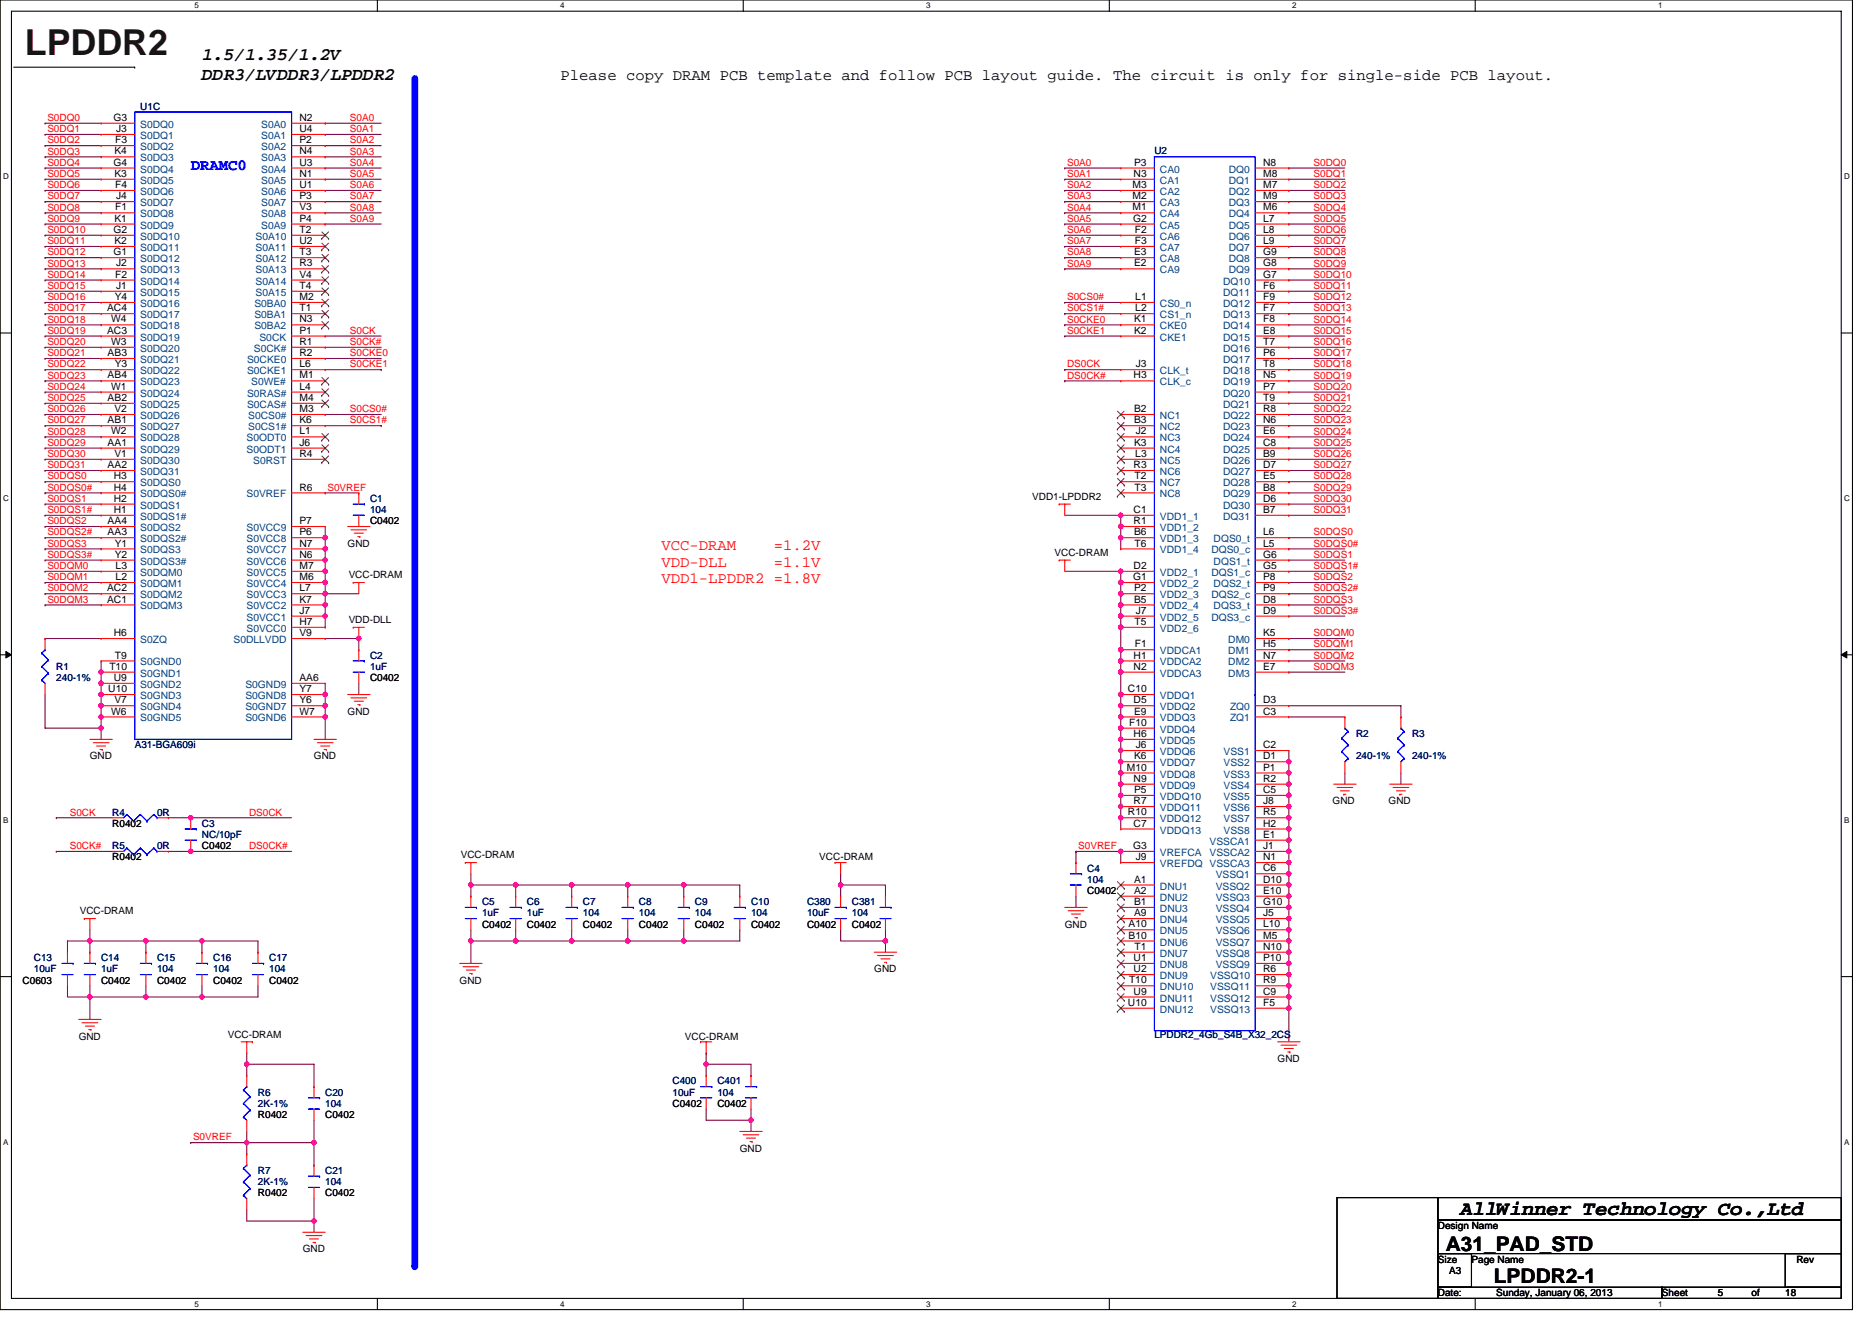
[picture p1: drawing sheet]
<svg xmlns="http://www.w3.org/2000/svg" width="297mm" height="210mm" viewBox="0 0 297 210" stroke-linecap="round" stroke-linejoin="round" font-family="sans-serif">
<defs><g id="words">
<text font-size="5.7" fill="#400000" x="4" y="8.7">LPDDR2</text>
<g font-size="3.2">
<text x="231.7" y="192.8">AllWinner Technology Co.,Ltd</text>
<text x="229.4" y="198.5">A31_PAD_STD</text>
<text x="237" y="203.7">LPDDR2-1</text>
</g>
<g font-size="2.8">
<text x="32" y="9.5">1.5/1.35/1.2V</text>
<text x="32" y="12.7">DDR3/LVDDR3/LPDDR2</text>
</g>
<text font-size="2.5" x="88.9" y="12.6">Please copy DRAM PCB template and follow PCB layout guide. The circuit is only for single-side PCB layout.</text>
<text font-size="2.5" fill="#00f" x="30.3" y="27">DRAMC0</text>
<g font-size="2.5" fill="#f00">
<text x="104.9" y="87.3">VCC-DRAM</text>
<text x="104.9" y="90">VDD-DLL</text>
<text x="122.8" y="87.3">=1.2V</text>
<text x="122.8" y="90">=1.1V</text>
<text x="104.9" y="92.6">VDD1-LPDDR2 =1.8V</text>
</g>
<g font-size="1.6" fill="#000080">
<text x="22.3" y="17.4">U1C</text>
<text x="183.2" y="24.4">U2</text>
<text x="58.7" y="79.7">C1</text>
<text x="58.7" y="81.4">104</text>
<text x="8.9" y="106.3">R1</text>
<text x="58.7" y="104.5">C2</text>
<text x="58.7" y="106.3">1uF</text>
<text x="8.9" y="108.1">240-1%</text>
<text x="21.4" y="118.8">A31-BGA609i</text>
<text x="215.2" y="117">R2</text>
<text x="224.1" y="117">R3</text>
<text x="215.2" y="120.5">240-1%</text>
<text x="224.1" y="120.5">240-1%</text>
<text x="17.8" y="129.4">R4</text>
<text x="24.9" y="129.4">0R</text>
<text x="32" y="131.2">C3</text>
<text x="17.8" y="134.8">R5</text>
<text x="24.9" y="134.8">0R</text>
<text x="32" y="133">NC/10pF</text>
<text x="76.5" y="143.7">C5</text>
<text x="83.6" y="143.7">C6</text>
<text x="92.5" y="143.7">C7</text>
<text x="101.4" y="143.7">C8</text>
<text x="110.3" y="143.7">C9</text>
<text x="119.2" y="143.7">C10</text>
<text x="128.1" y="143.7">C380</text>
<text x="135.2" y="143.7">C381</text>
<text x="172.5" y="138.3">C4</text>
<text x="172.5" y="140.1">104</text>
<text x="76.5" y="145.4">1uF</text>
<text x="83.6" y="145.4">1uF</text>
<text x="92.5" y="145.4">104</text>
<text x="101.4" y="145.4">104</text>
<text x="110.3" y="145.4">104</text>
<text x="119.2" y="145.4">104</text>
<text x="128.1" y="145.4">10uF</text>
<text x="135.2" y="145.4">104</text>
<text x="5.4" y="152.5">C13</text>
<text x="5.4" y="154.3">10uF</text>
<text x="16" y="152.5">C14</text>
<text x="16" y="154.3">1uF</text>
<text x="24.9" y="152.5">C15</text>
<text x="24.9" y="154.3">104</text>
<text x="33.8" y="152.5">C16</text>
<text x="33.8" y="154.3">104</text>
<text x="42.7" y="152.5">C17</text>
<text x="42.7" y="154.3">104</text>
<text x="183.2" y="164.8">LPDDR2_4Gb_S4B_X32_2CS</text>
<text x="40.9" y="173.9">R6</text>
<text x="51.6" y="173.9">C20</text>
<text x="106.7" y="172.1">C400</text>
<text x="106.7" y="173.9">10uF</text>
<text x="113.8" y="172.1">C401</text>
<text x="113.8" y="173.9">104</text>
<text x="40.9" y="175.7">2K-1%</text>
<text x="51.6" y="175.7">104</text>
<text x="40.9" y="186.3">R7</text>
<text x="40.9" y="188.1">2K-1%</text>
<text x="51.6" y="186.3">C21</text>
<text x="51.6" y="188.1">104</text>
</g>
<g font-size="1.6" fill="#f00">
<text x="7.5" y="19.2">S0DQ0</text>
<text x="7.5" y="21">S0DQ1</text>
<text x="7.5" y="22.8">S0DQ2</text>
<text x="55.5" y="19.2">S0A0</text>
<text x="55.5" y="21">S0A1</text>
<text x="55.5" y="22.8">S0A2</text>
<text x="7.5" y="24.5">S0DQ3</text>
<text x="7.5" y="26.3">S0DQ4</text>
<text x="7.5" y="28.1">S0DQ5</text>
<text x="7.5" y="29.9">S0DQ6</text>
<text x="55.5" y="24.5">S0A3</text>
<text x="55.5" y="26.3">S0A4</text>
<text x="55.5" y="28.1">S0A5</text>
<text x="55.5" y="29.9">S0A6</text>
<text x="169.3" y="26.3">S0A0</text>
<text x="169.3" y="28.1">S0A1</text>
<text x="169.3" y="29.9">S0A2</text>
<text x="208.4" y="26.3">S0DQ0</text>
<text x="208.4" y="28.1">S0DQ1</text>
<text x="208.4" y="29.9">S0DQ2</text>
<text x="7.5" y="31.6">S0DQ7</text>
<text x="7.5" y="33.4">S0DQ8</text>
<text x="7.5" y="35.2">S0DQ9</text>
<text x="55.5" y="31.6">S0A7</text>
<text x="55.5" y="33.4">S0A8</text>
<text x="55.5" y="35.2">S0A9</text>
<text x="169.3" y="31.6">S0A3</text>
<text x="169.3" y="33.4">S0A4</text>
<text x="169.3" y="35.2">S0A5</text>
<text x="208.4" y="31.6">S0DQ3</text>
<text x="208.4" y="33.4">S0DQ4</text>
<text x="208.4" y="35.2">S0DQ5</text>
<text x="7.5" y="37">S0DQ10</text>
<text x="7.5" y="38.8">S0DQ11</text>
<text x="7.5" y="40.5">S0DQ12</text>
<text x="169.3" y="37">S0A6</text>
<text x="169.3" y="38.8">S0A7</text>
<text x="169.3" y="40.5">S0A8</text>
<text x="208.4" y="37">S0DQ6</text>
<text x="208.4" y="38.8">S0DQ7</text>
<text x="208.4" y="40.5">S0DQ8</text>
<text x="7.5" y="42.3">S0DQ13</text>
<text x="7.5" y="44.1">S0DQ14</text>
<text x="7.5" y="45.9">S0DQ15</text>
<text x="7.5" y="47.6">S0DQ16</text>
<text x="169.3" y="42.3">S0A9</text>
<text x="169.3" y="47.6">S0CS0#</text>
<text x="208.4" y="42.3">S0DQ9</text>
<text x="208.4" y="44.1">S0DQ10</text>
<text x="208.4" y="45.9">S0DQ11</text>
<text x="208.4" y="47.6">S0DQ12</text>
<text x="7.5" y="49.4">S0DQ17</text>
<text x="7.5" y="51.2">S0DQ18</text>
<text x="7.5" y="53">S0DQ19</text>
<text x="55.5" y="53">S0CK</text>
<text x="169.3" y="49.4">S0CS1#</text>
<text x="169.3" y="51.2">S0CKE0</text>
<text x="169.3" y="53">S0CKE1</text>
<text x="208.4" y="49.4">S0DQ13</text>
<text x="208.4" y="51.2">S0DQ14</text>
<text x="208.4" y="53">S0DQ15</text>
<text x="7.5" y="54.8">S0DQ20</text>
<text x="7.5" y="56.5">S0DQ21</text>
<text x="7.5" y="58.3">S0DQ22</text>
<text x="55.5" y="54.8">S0CK#</text>
<text x="55.5" y="56.5">S0CKE0</text>
<text x="55.5" y="58.3">S0CKE1</text>
<text x="169.3" y="58.3">DS0CK</text>
<text x="208.4" y="54.8">S0DQ16</text>
<text x="208.4" y="56.5">S0DQ17</text>
<text x="208.4" y="58.3">S0DQ18</text>
<text x="7.5" y="60.1">S0DQ23</text>
<text x="7.5" y="61.9">S0DQ24</text>
<text x="7.5" y="63.6">S0DQ25</text>
<text x="7.5" y="65.4">S0DQ26</text>
<text x="55.5" y="65.4">S0CS0#</text>
<text x="169.3" y="60.1">DS0CK#</text>
<text x="208.4" y="60.1">S0DQ19</text>
<text x="208.4" y="61.9">S0DQ20</text>
<text x="208.4" y="63.6">S0DQ21</text>
<text x="208.4" y="65.4">S0DQ22</text>
<text x="7.5" y="67.2">S0DQ27</text>
<text x="7.5" y="69">S0DQ28</text>
<text x="7.5" y="70.8">S0DQ29</text>
<text x="55.5" y="67.2">S0CS1#</text>
<text x="208.4" y="67.2">S0DQ23</text>
<text x="208.4" y="69">S0DQ24</text>
<text x="208.4" y="70.8">S0DQ25</text>
<text x="7.5" y="72.5">S0DQ30</text>
<text x="7.5" y="74.3">S0DQ31</text>
<text x="7.5" y="76.1">S0DQS0</text>
<text x="7.5" y="77.9">S0DQS0#</text>
<text x="52" y="77.9">S0VREF</text>
<text x="208.4" y="72.5">S0DQ26</text>
<text x="208.4" y="74.3">S0DQ27</text>
<text x="208.4" y="76.1">S0DQ28</text>
<text x="208.4" y="77.9">S0DQ29</text>
<text x="7.5" y="79.7">S0DQS1</text>
<text x="7.5" y="81.4">S0DQS1#</text>
<text x="7.5" y="83.2">S0DQS2</text>
<text x="208.4" y="79.7">S0DQ30</text>
<text x="208.4" y="81.4">S0DQ31</text>
<text x="7.5" y="85">S0DQS2#</text>
<text x="7.5" y="86.8">S0DQS3</text>
<text x="7.5" y="88.5">S0DQS3#</text>
<text x="208.4" y="85">S0DQS0</text>
<text x="208.4" y="86.8">S0DQS0#</text>
<text x="208.4" y="88.5">S0DQS1</text>
<text x="7.5" y="90.3">S0DQM0</text>
<text x="7.5" y="92.1">S0DQM1</text>
<text x="7.5" y="93.9">S0DQM2</text>
<text x="7.5" y="95.7">S0DQM3</text>
<text x="208.4" y="90.3">S0DQS1#</text>
<text x="208.4" y="92.1">S0DQS2</text>
<text x="208.4" y="93.9">S0DQS2#</text>
<text x="208.4" y="95.7">S0DQS3</text>
<text x="208.4" y="97.4">S0DQS3#</text>
<text x="208.4" y="101">S0DQM0</text>
<text x="208.4" y="102.8">S0DQM1</text>
<text x="208.4" y="104.5">S0DQM2</text>
<text x="208.4" y="106.3">S0DQM3</text>
<text x="11.1" y="129.4">S0CK</text>
<text x="39.5" y="129.4">DS0CK</text>
<text x="11.1" y="134.8">S0CK#</text>
<text x="39.5" y="134.8">DS0CK#</text>
<text x="171.1" y="134.8">S0VREF</text>
<text x="30.6" y="181">S0VREF</text>
</g>
<g font-size="1.6">
<text x="18" y="19.2">G3</text>
<text x="18.3" y="22.7">F3</text>
<text x="18.4" y="21">J3</text>
<text x="47.5" y="19.2">N2</text>
<text x="47.5" y="21">U4</text>
<text x="47.5" y="22.7">P2</text>
<text x="18" y="26.3">G4</text>
<text x="18.2" y="24.5">K4</text>
<text x="18.2" y="28.1">K3</text>
<text x="18.3" y="29.8">F4</text>
<text x="47.5" y="24.5">N4</text>
<text x="47.5" y="26.3">U3</text>
<text x="47.5" y="28.1">N1</text>
<text x="47.5" y="29.8">U1</text>
<text x="179.7" y="29.8">M3</text>
<text x="179.9" y="28.1">N3</text>
<text x="180" y="26.3">P3</text>
<text x="200.4" y="26.3">N8</text>
<text x="200.4" y="28.1">M8</text>
<text x="200.4" y="29.8">M7</text>
<text x="18.2" y="35.2">K1</text>
<text x="18.3" y="33.4">F1</text>
<text x="18.4" y="31.6">J4</text>
<text x="47.5" y="31.6">P3</text>
<text x="47.5" y="33.4">V3</text>
<text x="47.5" y="35.2">P4</text>
<text x="179.7" y="31.6">M2</text>
<text x="179.7" y="33.4">M1</text>
<text x="179.8" y="35.2">G2</text>
<text x="200.4" y="31.6">M9</text>
<text x="200.4" y="33.4">M6</text>
<text x="200.4" y="35.2">L7</text>
<text x="18" y="37">G2</text>
<text x="18" y="40.5">G1</text>
<text x="18.2" y="38.7">K2</text>
<text x="47.5" y="37">T2</text>
<text x="47.5" y="38.7">U2</text>
<text x="47.5" y="40.5">T3</text>
<text x="180" y="40.5">E3</text>
<text x="180.1" y="37">F2</text>
<text x="180.1" y="38.7">F3</text>
<text x="200.4" y="37">L8</text>
<text x="200.4" y="38.7">L9</text>
<text x="200.4" y="40.5">G9</text>
<text x="18.2" y="47.6">Y4</text>
<text x="18.3" y="44.1">F2</text>
<text x="18.4" y="42.3">J2</text>
<text x="18.4" y="45.8">J1</text>
<text x="47.5" y="47.6">M2</text>
<text x="47.5" y="42.3">R3</text>
<text x="47.5" y="44.1">V4</text>
<text x="47.5" y="45.8">T4</text>
<text x="180" y="42.3">E2</text>
<text x="180.1" y="47.6">L1</text>
<text x="200.4" y="42.3">G8</text>
<text x="200.4" y="44.1">G7</text>
<text x="200.4" y="45.8">F6</text>
<text x="200.4" y="47.6">F9</text>
<text x="17" y="49.4">AC4</text>
<text x="17" y="53">AC3</text>
<text x="17.6" y="51.2">W4</text>
<text x="47.5" y="53">P1</text>
<text x="47.5" y="49.4">T1</text>
<text x="47.5" y="51.2">N3</text>
<text x="180" y="51.2">K1</text>
<text x="180" y="53">K2</text>
<text x="180.1" y="49.4">L2</text>
<text x="200.4" y="49.4">F7</text>
<text x="200.4" y="51.2">F8</text>
<text x="200.4" y="53">E8</text>
<text x="17.1" y="56.5">AB3</text>
<text x="17.6" y="54.7">W3</text>
<text x="18.2" y="58.3">Y3</text>
<text x="47.5" y="54.7">R1</text>
<text x="47.5" y="56.5">R2</text>
<text x="47.5" y="58.3">L6</text>
<text x="180.2" y="58.3">J3</text>
<text x="200.4" y="54.7">T7</text>
<text x="200.4" y="56.5">P6</text>
<text x="200.4" y="58.3">T8</text>
<text x="17.1" y="60.1">AB4</text>
<text x="17.1" y="63.6">AB2</text>
<text x="17.6" y="61.8">W1</text>
<text x="18.2" y="65.4">V2</text>
<text x="47.5" y="65.4">M3</text>
<text x="47.5" y="60.1">M1</text>
<text x="47.5" y="61.8">L4</text>
<text x="47.5" y="63.6">M4</text>
<text x="179.9" y="60.1">H3</text>
<text x="180" y="65.4">B2</text>
<text x="200.4" y="60.1">N5</text>
<text x="200.4" y="61.8">P7</text>
<text x="200.4" y="63.6">T9</text>
<text x="200.4" y="65.4">R8</text>
<text x="17.1" y="67.2">AB1</text>
<text x="17.1" y="70.7">AA1</text>
<text x="17.6" y="69">W2</text>
<text x="47.5" y="67.2">K6</text>
<text x="47.5" y="69">L1</text>
<text x="47.5" y="70.7">J6</text>
<text x="180" y="67.2">B3</text>
<text x="180" y="70.7">K3</text>
<text x="180.2" y="69">J2</text>
<text x="200.4" y="67.2">N6</text>
<text x="200.4" y="70.7">C8</text>
<text x="200.4" y="69">E6</text>
<text x="17.1" y="74.3">AA2</text>
<text x="18.1" y="76.1">H3</text>
<text x="18.1" y="77.9">H4</text>
<text x="18.2" y="72.5">V1</text>
<text x="47.5" y="72.5">R4</text>
<text x="47.5" y="77.9">R6</text>
<text x="179.9" y="74.3">R3</text>
<text x="180" y="76.1">T2</text>
<text x="180" y="77.9">T3</text>
<text x="180.1" y="72.5">L3</text>
<text x="200.4" y="72.5">B9</text>
<text x="200.4" y="74.3">D7</text>
<text x="200.4" y="76.1">E5</text>
<text x="200.4" y="77.9">B8</text>
<text x="17.1" y="83.2">AA4</text>
<text x="18.1" y="79.6">H2</text>
<text x="18.1" y="81.4">H1</text>
<text x="47.5" y="83.2">P7</text>
<text x="58.7" y="83.2">C0402</text>
<text x="163.8" y="79.3">VDD1-LPDDR2</text>
<text x="179.9" y="81.4">C1</text>
<text x="179.9" y="83.2">R1</text>
<text x="200.4" y="79.6">D6</text>
<text x="200.4" y="81.4">B7</text>
<text x="17.1" y="85">AA3</text>
<text x="18.2" y="86.7">Y1</text>
<text x="18.2" y="88.5">Y2</text>
<text x="47.5" y="88.5">N6</text>
<text x="47.5" y="86.7">N7</text>
<text x="47.5" y="85">P6</text>
<text x="55.2" y="86.8">GND</text>
<text x="167.3" y="88.2">VCC-DRAM</text>
<text x="180" y="85">B6</text>
<text x="180" y="86.7">T6</text>
<text x="200.4" y="86.7">L5</text>
<text x="200.4" y="85">L6</text>
<text x="200.4" y="88.5">G6</text>
<text x="17" y="93.9">AC2</text>
<text x="17" y="95.6">AC1</text>
<text x="18.3" y="90.3">L3</text>
<text x="18.3" y="92.1">L2</text>
<text x="47.5" y="95.6">K7</text>
<text x="47.5" y="93.9">L7</text>
<text x="47.5" y="92.1">M6</text>
<text x="47.5" y="90.3">M7</text>
<text x="55.3" y="91.7">VCC-DRAM</text>
<text x="179.8" y="92.1">G1</text>
<text x="179.9" y="90.3">D2</text>
<text x="180" y="93.9">P2</text>
<text x="180" y="95.6">B5</text>
<text x="200.4" y="90.3">G5</text>
<text x="200.4" y="93.9">P9</text>
<text x="200.4" y="92.1">P8</text>
<text x="200.4" y="95.6">D8</text>
<text x="18.1" y="101">H6</text>
<text x="47.5" y="99.2">H7</text>
<text x="47.5" y="97.4">J7</text>
<text x="47.5" y="101">V9</text>
<text x="55.3" y="98.8">VDD-DLL</text>
<text x="180" y="99.2">T5</text>
<text x="180.2" y="97.4">J7</text>
<text x="200.4" y="97.4">D9</text>
<text x="200.4" y="101">K5</text>
<text x="17.4" y="106.3">T10</text>
<text x="18.2" y="104.5">T9</text>
<text x="179.9" y="104.5">H1</text>
<text x="179.9" y="106.3">N2</text>
<text x="180.1" y="102.7">F1</text>
<text x="200.4" y="102.7">H5</text>
<text x="200.4" y="104.5">N7</text>
<text x="200.4" y="106.3">E7</text>
<text x="17.2" y="109.9">U10</text>
<text x="17.6" y="113.4">W6</text>
<text x="18.1" y="108.1">U9</text>
<text x="18.2" y="111.6">V7</text>
<text x="47.5" y="113.4">W7</text>
<text x="47.5" y="111.6">Y6</text>
<text x="47.5" y="109.9">Y7</text>
<text x="47.5" y="108.1">AA6</text>
<text x="55.2" y="113.4">GND</text>
<text x="58.7" y="108.1">C0402</text>
<text x="179" y="109.9">C10</text>
<text x="179.9" y="111.6">D5</text>
<text x="180" y="113.4">E9</text>
<text x="200.4" y="111.6">D3</text>
<text x="200.4" y="113.4">C3</text>
<text x="179.2" y="115.2">F10</text>
<text x="179.9" y="117">H6</text>
<text x="180.2" y="118.7">J6</text>
<text x="200.4" y="118.7">C2</text>
<text x="14.3" y="120.5">GND</text>
<text x="49.8" y="120.5">GND</text>
<text x="178.8" y="122.3">M10</text>
<text x="179.9" y="124.1">N9</text>
<text x="180" y="120.5">K6</text>
<text x="180" y="125.9">P5</text>
<text x="200.4" y="120.5">D1</text>
<text x="200.4" y="122.3">P1</text>
<text x="200.4" y="124.1">R2</text>
<text x="200.4" y="125.9">C5</text>
<text x="17.8" y="131.2">R0402</text>
<text x="179" y="129.4">R10</text>
<text x="179.9" y="127.6">R7</text>
<text x="179.9" y="131.2">C7</text>
<text x="200.4" y="127.6">J8</text>
<text x="200.4" y="129.4">R5</text>
<text x="200.4" y="131.2">H2</text>
<text x="211.5" y="127.7">GND</text>
<text x="220.3" y="127.7">GND</text>
<text x="17.8" y="136.5">R0402</text>
<text x="32" y="134.8">C0402</text>
<text x="73.1" y="136.2">VCC-DRAM</text>
<text x="130" y="136.5">VCC-DRAM</text>
<text x="179.8" y="134.7">G3</text>
<text x="180.2" y="136.5">J9</text>
<text x="200.4" y="133">E1</text>
<text x="200.4" y="134.7">J1</text>
<text x="200.4" y="136.5">N1</text>
<text x="172.5" y="141.9">C0402</text>
<text x="180" y="140.1">A1</text>
<text x="180" y="141.9">A2</text>
<text x="180" y="143.6">B1</text>
<text x="200.4" y="138.3">C6</text>
<text x="200.4" y="140.1">D10</text>
<text x="200.4" y="141.9">E10</text>
<text x="200.4" y="143.6">G10</text>
<text x="12.7" y="145.1">VCC-DRAM</text>
<text x="76.5" y="147.2">C0402</text>
<text x="83.6" y="147.2">C0402</text>
<text x="92.5" y="147.2">C0402</text>
<text x="101.4" y="147.2">C0402</text>
<text x="110.3" y="147.2">C0402</text>
<text x="119.2" y="147.2">C0402</text>
<text x="128.1" y="147.2">C0402</text>
<text x="135.2" y="147.2">C0402</text>
<text x="168.9" y="147.2">GND</text>
<text x="179.1" y="147.2">A10</text>
<text x="179.1" y="149">B10</text>
<text x="180" y="145.4">A9</text>
<text x="200.4" y="145.4">J5</text>
<text x="200.4" y="147.2">L10</text>
<text x="200.4" y="149">M5</text>
<text x="138.7" y="154.3">GND</text>
<text x="179.9" y="152.5">U1</text>
<text x="179.9" y="154.3">U2</text>
<text x="180" y="150.7">T1</text>
<text x="200.4" y="150.7">N10</text>
<text x="200.4" y="152.5">P10</text>
<text x="200.4" y="154.3">R6</text>
<text x="3.6" y="156.1">C0603</text>
<text x="16" y="156.1">C0402</text>
<text x="24.9" y="156.1">C0402</text>
<text x="33.8" y="156.1">C0402</text>
<text x="42.7" y="156.1">C0402</text>
<text x="72.9" y="156.1">GND</text>
<text x="179" y="159.6">U10</text>
<text x="179.2" y="156.1">T10</text>
<text x="179.9" y="157.9">U9</text>
<text x="200.4" y="156.1">R9</text>
<text x="200.4" y="157.9">C9</text>
<text x="200.4" y="159.6">F5</text>
<text x="12.5" y="165">GND</text>
<text x="36.1" y="164.8">VCC-DRAM</text>
<text x="108.7" y="165">VCC-DRAM</text>
<text x="202.7" y="168.6">GND</text>
<text x="40.9" y="177.4">R0402</text>
<text x="51.6" y="177.4">C0402</text>
<text x="106.7" y="175.7">C0402</text>
<text x="113.8" y="175.7">C0402</text>
<text x="117.4" y="182.8">GND</text>
<text x="40.9" y="189.9">R0402</text>
<text x="51.6" y="189.9">C0402</text>
<text x="228.2" y="195.1">Design Name</text>
<text x="48" y="198.8">GND</text>
<text x="228.2" y="200.4">Size</text>
<text x="229.9" y="202.2">A3</text>
<text x="233.5" y="200.4">Page Name</text>
<text x="285" y="200.4">Rev</text>
<text x="228.2" y="205.7">Date:</text>
<text x="237.4" y="205.7">Sunday, January 06, 2013</text>
<text x="263.7" y="205.7">Sheet</text>
<text x="272.6" y="205.7">5</text>
<text x="277.9" y="205.7">of</text>
<text x="283.3" y="205.7">18</text>
</g>
<g font-size="1.6" fill="#004080">
<text x="22.3" y="20.3">S0DQ0</text>
<text x="22.3" y="22.1">S0DQ1</text>
<text x="22.3" y="23.8">S0DQ2</text>
<text x="41.4" y="20.3">S0A0</text>
<text x="41.4" y="22.1">S0A1</text>
<text x="41.4" y="23.8">S0A2</text>
<text x="22.3" y="25.6">S0DQ3</text>
<text x="22.3" y="27.4">S0DQ4</text>
<text x="22.3" y="29.2">S0DQ5</text>
<text x="41.4" y="25.6">S0A3</text>
<text x="41.4" y="27.4">S0A4</text>
<text x="41.4" y="29.2">S0A5</text>
<text x="184.1" y="27.4">CA0</text>
<text x="184.1" y="29.2">CA1</text>
<text x="195" y="27.4">DQ0</text>
<text x="195" y="29.2">DQ1</text>
<text x="22.3" y="30.9">S0DQ6</text>
<text x="22.3" y="32.7">S0DQ7</text>
<text x="22.3" y="34.5">S0DQ8</text>
<text x="41.4" y="30.9">S0A6</text>
<text x="41.4" y="32.7">S0A7</text>
<text x="41.4" y="34.5">S0A8</text>
<text x="184.1" y="30.9">CA2</text>
<text x="184.1" y="32.7">CA3</text>
<text x="184.1" y="34.5">CA4</text>
<text x="195" y="30.9">DQ2</text>
<text x="195" y="32.7">DQ3</text>
<text x="195" y="34.5">DQ4</text>
<text x="22.3" y="36.3">S0DQ9</text>
<text x="22.3" y="38.1">S0DQ10</text>
<text x="22.3" y="39.8">S0DQ11</text>
<text x="22.3" y="41.6">S0DQ12</text>
<text x="40.6" y="38.1">S0A10</text>
<text x="40.6" y="39.8">S0A11</text>
<text x="40.6" y="41.6">S0A12</text>
<text x="41.4" y="36.3">S0A9</text>
<text x="184.1" y="36.3">CA5</text>
<text x="184.1" y="38.1">CA6</text>
<text x="184.1" y="39.8">CA7</text>
<text x="184.1" y="41.6">CA8</text>
<text x="195" y="36.3">DQ5</text>
<text x="195" y="38.1">DQ6</text>
<text x="195" y="39.8">DQ7</text>
<text x="195" y="41.6">DQ8</text>
<text x="22.3" y="43.4">S0DQ13</text>
<text x="22.3" y="45.2">S0DQ14</text>
<text x="22.3" y="46.9">S0DQ15</text>
<text x="40.6" y="43.4">S0A13</text>
<text x="40.6" y="45.2">S0A14</text>
<text x="40.6" y="46.9">S0A15</text>
<text x="184.1" y="43.4">CA9</text>
<text x="194.1" y="45.2">DQ10</text>
<text x="194.1" y="46.9">DQ11</text>
<text x="195" y="43.4">DQ9</text>
<text x="22.3" y="48.7">S0DQ16</text>
<text x="22.3" y="50.5">S0DQ17</text>
<text x="22.3" y="52.3">S0DQ18</text>
<text x="40.4" y="48.7">S0BA0</text>
<text x="40.4" y="50.5">S0BA1</text>
<text x="40.4" y="52.3">S0BA2</text>
<text x="184.1" y="48.7">CS0_n</text>
<text x="184.1" y="50.5">CS1_n</text>
<text x="184.1" y="52.3">CKE0</text>
<text x="194.1" y="48.7">DQ12</text>
<text x="194.1" y="50.5">DQ13</text>
<text x="194.1" y="52.3">DQ14</text>
<text x="22.3" y="54.1">S0DQ19</text>
<text x="22.3" y="55.8">S0DQ20</text>
<text x="22.3" y="57.6">S0DQ21</text>
<text x="22.3" y="59.4">S0DQ22</text>
<text x="39.2" y="57.6">S0CKE0</text>
<text x="39.2" y="59.4">S0CKE1</text>
<text x="40.3" y="55.8">S0CK#</text>
<text x="41.2" y="54.1">S0CK</text>
<text x="184.1" y="54.1">CKE1</text>
<text x="184.1" y="59.4">CLK_t</text>
<text x="194.1" y="54.1">DQ15</text>
<text x="194.1" y="55.8">DQ16</text>
<text x="194.1" y="57.6">DQ17</text>
<text x="194.1" y="59.4">DQ18</text>
<text x="22.3" y="61.2">S0DQ23</text>
<text x="22.3" y="62.9">S0DQ24</text>
<text x="22.3" y="64.7">S0DQ25</text>
<text x="39.2" y="62.9">S0RAS#</text>
<text x="39.2" y="64.7">S0CAS#</text>
<text x="39.9" y="61.2">S0WE#</text>
<text x="184.1" y="61.2">CLK_c</text>
<text x="194.1" y="61.2">DQ19</text>
<text x="194.1" y="62.9">DQ20</text>
<text x="194.1" y="64.7">DQ21</text>
<text x="22.3" y="66.5">S0DQ26</text>
<text x="22.3" y="68.3">S0DQ27</text>
<text x="22.3" y="70.1">S0DQ28</text>
<text x="22.3" y="71.8">S0DQ29</text>
<text x="39.1" y="70.1">S0ODT0</text>
<text x="39.1" y="71.8">S0ODT1</text>
<text x="39.4" y="66.5">S0CS0#</text>
<text x="39.4" y="68.3">S0CS1#</text>
<text x="184.1" y="66.5">NC1</text>
<text x="184.1" y="68.3">NC2</text>
<text x="184.1" y="70.1">NC3</text>
<text x="184.1" y="71.8">NC4</text>
<text x="194.1" y="66.5">DQ22</text>
<text x="194.1" y="68.3">DQ23</text>
<text x="194.1" y="71.8">DQ25</text>
<text x="194.1" y="70.1">DQ24</text>
<text x="22.3" y="73.6">S0DQ30</text>
<text x="22.3" y="75.4">S0DQ31</text>
<text x="22.3" y="77.2">S0DQS0</text>
<text x="40.2" y="73.6">S0RST</text>
<text x="184.1" y="73.6">NC5</text>
<text x="184.1" y="75.4">NC6</text>
<text x="184.1" y="77.2">NC7</text>
<text x="194.1" y="73.6">DQ26</text>
<text x="194.1" y="75.4">DQ27</text>
<text x="194.1" y="77.2">DQ28</text>
<text x="22.3" y="79">S0DQS0#</text>
<text x="22.3" y="80.7">S0DQS1</text>
<text x="22.3" y="82.5">S0DQS1#</text>
<text x="39.1" y="79">S0VREF</text>
<text x="184.1" y="82.5">VDD1_1</text>
<text x="184.1" y="79">NC8</text>
<text x="194.1" y="79">DQ29</text>
<text x="194.1" y="80.7">DQ30</text>
<text x="194.1" y="82.5">DQ31</text>
<text x="22.3" y="84.3">S0DQS2</text>
<text x="22.3" y="86.1">S0DQS2#</text>
<text x="22.3" y="87.8">S0DQS3</text>
<text x="22.3" y="89.6">S0DQS3#</text>
<text x="39.1" y="89.6">S0VCC6</text>
<text x="39.1" y="87.8">S0VCC7</text>
<text x="39.1" y="86.1">S0VCC8</text>
<text x="39.1" y="84.3">S0VCC9</text>
<text x="184.1" y="84.3">VDD1_2</text>
<text x="184.1" y="86.1">VDD1_3</text>
<text x="184.1" y="87.8">VDD1_4</text>
<text x="192.2" y="87.8">DQS0_c</text>
<text x="192.6" y="86.1">DQS0_t</text>
<text x="192.6" y="89.6">DQS1_t</text>
<text x="22.3" y="91.4">S0DQM0</text>
<text x="22.3" y="93.2">S0DQM1</text>
<text x="22.3" y="95">S0DQM2</text>
<text x="39.1" y="95">S0VCC3</text>
<text x="39.1" y="93.2">S0VCC4</text>
<text x="39.1" y="91.4">S0VCC5</text>
<text x="184.1" y="91.4">VDD2_1</text>
<text x="184.1" y="93.2">VDD2_2</text>
<text x="184.1" y="95">VDD2_3</text>
<text x="192.2" y="91.4">DQS1_c</text>
<text x="192.2" y="95">DQS2_c</text>
<text x="192.6" y="93.2">DQS2_t</text>
<text x="22.3" y="96.7">S0DQM3</text>
<text x="39.1" y="100.3">S0VCC0</text>
<text x="39.1" y="98.5">S0VCC1</text>
<text x="39.1" y="96.7">S0VCC2</text>
<text x="184.1" y="96.7">VDD2_4</text>
<text x="184.1" y="98.5">VDD2_5</text>
<text x="184.1" y="100.3">VDD2_6</text>
<text x="192.2" y="98.5">DQS3_c</text>
<text x="192.6" y="96.7">DQS3_t</text>
<text x="22.3" y="102.1">S0ZQ</text>
<text x="22.3" y="105.6">S0GND0</text>
<text x="22.3" y="107.4">S0GND1</text>
<text x="37.1" y="102.1">S0DLLVDD</text>
<text x="184.1" y="103.8">VDDCA1</text>
<text x="184.1" y="105.6">VDDCA2</text>
<text x="184.1" y="107.4">VDDCA3</text>
<text x="194.9" y="102.1">DM0</text>
<text x="194.9" y="103.8">DM1</text>
<text x="194.9" y="105.6">DM2</text>
<text x="194.9" y="107.4">DM3</text>
<text x="22.3" y="109.2">S0GND2</text>
<text x="22.3" y="111">S0GND3</text>
<text x="22.3" y="112.7">S0GND4</text>
<text x="38.9" y="112.7">S0GND7</text>
<text x="38.9" y="111">S0GND8</text>
<text x="38.9" y="109.2">S0GND9</text>
<text x="184.1" y="111">VDDQ1</text>
<text x="184.1" y="112.7">VDDQ2</text>
<text x="195.2" y="112.7">ZQ0</text>
<text x="22.3" y="114.5">S0GND5</text>
<text x="38.9" y="114.5">S0GND6</text>
<text x="184.1" y="114.5">VDDQ3</text>
<text x="184.1" y="116.3">VDDQ4</text>
<text x="184.1" y="118.1">VDDQ5</text>
<text x="184.1" y="119.8">VDDQ6</text>
<text x="194.2" y="119.8">VSS1</text>
<text x="195.2" y="114.5">ZQ1</text>
<text x="184.1" y="121.6">VDDQ7</text>
<text x="184.1" y="123.4">VDDQ8</text>
<text x="184.1" y="125.2">VDDQ9</text>
<text x="194.2" y="121.6">VSS2</text>
<text x="194.2" y="123.4">VSS3</text>
<text x="194.2" y="125.2">VSS4</text>
<text x="184.1" y="127">VDDQ10</text>
<text x="184.1" y="128.7">VDDQ11</text>
<text x="184.1" y="130.5">VDDQ12</text>
<text x="194.2" y="127">VSS5</text>
<text x="194.2" y="128.7">VSS6</text>
<text x="194.2" y="130.5">VSS7</text>
<text x="184.1" y="132.3">VDDQ13</text>
<text x="184.1" y="135.8">VREFCA</text>
<text x="184.1" y="137.6">VREFDQ VSSCA3</text>
<text x="191.9" y="134.1">VSSCA1</text>
<text x="191.9" y="135.8">VSSCA2</text>
<text x="194.2" y="132.3">VSS8</text>
<text x="184.1" y="141.2">DNU1</text>
<text x="184.1" y="143">DNU2</text>
<text x="192.9" y="139.4">VSSQ1</text>
<text x="192.9" y="141.2">VSSQ2</text>
<text x="192.9" y="143">VSSQ3</text>
<text x="184.1" y="144.7">DNU3</text>
<text x="184.1" y="146.5">DNU4</text>
<text x="184.1" y="148.3">DNU5</text>
<text x="192.9" y="144.7">VSSQ4</text>
<text x="192.9" y="146.5">VSSQ5</text>
<text x="192.9" y="148.3">VSSQ6</text>
<text x="184.1" y="150.1">DNU6</text>
<text x="184.1" y="151.8">DNU7</text>
<text x="184.1" y="153.6">DNU8</text>
<text x="184.1" y="155.4">DNU9</text>
<text x="192" y="155.4">VSSQ10</text>
<text x="192.9" y="150.1">VSSQ7</text>
<text x="192.9" y="151.8">VSSQ8</text>
<text x="192.9" y="153.6">VSSQ9</text>
<text x="184.1" y="157.2">DNU10</text>
<text x="184.1" y="159">DNU11</text>
<text x="184.1" y="160.7">DNU12</text>
<text x="192" y="157.2">VSSQ11</text>
<text x="192" y="159">VSSQ12</text>
<text x="192" y="160.7">VSSQ13</text>
</g>
<g font-size="1.3">
<text x="30.8" y="1.3">5</text>
<text x="88.9" y="1.3">4</text>
<text x="147" y="1.3">3</text>
<text x="205" y="1.3">2</text>
<text x="263.1" y="1.3">1</text>
<text x=".5" y="28.4">D</text>
<text x="292.6" y="28.4">D</text>
<text x=".5" y="79.5">C</text>
<text x="292.6" y="79.5">C</text>
<text x=".5" y="130.6">B</text>
<text x="292.6" y="130.6">B</text>
<text x=".5" y="181.7">A</text>
<text x="292.6" y="181.7">A</text>
<text x="30.8" y="207.4">5</text>
<text x="88.9" y="207.4">4</text>
<text x="147" y="207.4">3</text>
<text x="205" y="207.4">2</text>
<text x="263.1" y="207.4">1</text>
</g>
</g></defs>
<path d="M0 0h293.9v207.9h-293.9zM1.8 1.8h290.4v204.3h-290.4z" fill="none" stroke="#000" stroke-width=".17"/>
<g fill="#fff">
<path d="M30.8 .2h.7v1.4h-.7z"/>
<path d="M30.8 206.3h.7v1.4h-.7z"/>
</g>
<path d="M59.9 0v1.8M59.9 206.1v1.8" fill="none" stroke="#000" stroke-width=".17"/>
<g fill="#fff">
<path d="M88.9 .2h.7v1.4h-.7z"/>
<path d="M88.9 206.3h.7v1.4h-.7z"/>
</g>
<path d="M117.9 0v1.8M117.9 206.1v1.8" fill="none" stroke="#000" stroke-width=".17"/>
<g fill="#fff">
<path d="M147 .2h.7v1.4h-.7z"/>
<path d="M147 206.3h.7v1.4h-.7z"/>
</g>
<path d="M176 0v1.8M176 206.1v1.8" fill="none" stroke="#000" stroke-width=".17"/>
<g fill="#fff">
<path d="M205 .2h.7v1.4h-.7z"/>
<path d="M205 206.3h.7v1.4h-.7z"/>
</g>
<path d="M234.1 0v1.8M234.1 206.1v1.8" fill="none" stroke="#000" stroke-width=".17"/>
<g fill="#fff">
<path d="M263.1 .2h.7v1.4h-.7z"/>
<path d="M263.1 206.3h.7v1.4h-.7z"/>
<path d="M.5 27.3h.9v1.4h-.9z"/>
<path d="M292.6 27.3h.9v1.4h-.9z"/>
<path d="M.5 78.4h.9v1.4h-.9z"/>
<path d="M292.6 78.4h.9v1.4h-.9z"/>
</g>
<path d="M0 52.9h1.8M292.2 52.9h1.7" fill="none" stroke="#000" stroke-width=".17"/>
<g fill="#fff">
<path d="M.5 129.5h.8v1.4h-.8z"/>
<path d="M292.6 129.5h.9v1.4h-.9z"/>
</g>
<path d="M0 103.9h1.8M292.2 103.9h1.7" fill="none" stroke="#000" stroke-width=".17"/>
<path d="M.9 103.4l.9 .5-.9 .5zM292.2 103.9l.8-.5v1z" fill="#000" stroke="#000" stroke-width=".16"/>
<g fill="#fff">
<path d="M.5 180.5h.8v1.4h-.8z"/>
<path d="M292.6 180.5h.9v1.4h-.9z"/>
</g>
<path d="M2.2 10.7h19.2M21.4 10.7h.1M0 155h1.8M292.2 155h1.7M212.2 190.1h16v16h-16zM228.2 190.1h64v3.5h-64zM228.2 193.6h64v5.4h-64zM228.2 199h5.3v5.3h-5.3zM283.3 199h8.9v5.3h-8.9zM228.2 204.3h35.5v1.8h-35.5zM263.7 204.3h28.5v1.8h-28.5z" fill="none" stroke="#000" stroke-width=".17"/>
<path d="M65.8 12.4v188.5M65.8 200.9h.1" fill="none" stroke="#00f" stroke-width="1.1"/>
<g fill="none" stroke="#800040" stroke-width=".17">
<path d="M7.2 19.6h.1M7.2 19.6h8.8M51.6 19.6h.1M51.6 19.6h8.9M7.2 21.3h.1M7.2 23.1h.1M7.2 24.9h.1M7.2 26.7h.1M7.2 28.4h.1M7.2 30.2h.1M7.2 32h.1M7.2 33.8h.1"/>
<path d="M7.2 35.6h.1M7.2 37.3h.1M7.2 39.1h.1M7.2 21.3h8.8M7.2 23.1h8.8M7.2 24.9h8.8M7.2 26.7h8.8M7.2 28.4h8.8M7.2 30.2h8.8M7.2 32h8.8M7.2 33.8h8.8M7.2 35.6h8.8"/>
<path d="M7.2 37.3h8.8M7.2 39.1h8.8M51.6 21.3h.1M51.6 23.1h.1M51.6 24.9h.1M51.6 26.7h.1M51.6 28.4h.1M51.6 30.2h.1M51.6 32h.1M51.6 33.8h.1M51.6 35.6h.1M51.6 21.3h8.9"/>
<path d="M51.6 23.1h8.9M51.6 24.9h8.9M51.6 26.7h8.9M51.6 28.4h8.9M51.6 30.2h8.9M51.6 32h8.9M51.6 33.8h8.9M51.6 35.6h8.9M168.9 26.7h.1M168.9 28.4h.1M168.9 30.2h.1M168.9 32h.1"/>
<path d="M168.9 33.8h.1M168.9 35.6h.1M168.9 37.3h.1M168.9 39.1h.1M168.9 26.7h8.9M168.9 28.4h8.9M168.9 30.2h8.9M168.9 32h8.9M168.9 33.8h8.9M168.9 35.6h8.9M168.9 37.3h8.9M168.9 39.1h8.9"/>
<path d="M204.5 26.7h.1M204.5 28.4h.1M204.5 30.2h.1M204.5 32h.1M204.5 33.8h.1M204.5 35.6h.1M204.5 37.3h.1M204.5 39.1h.1M204.5 26.7h8.9M204.5 28.4h8.9M204.5 30.2h8.9M204.5 32h8.9"/>
<path d="M204.5 33.8h8.9M204.5 35.6h8.9M204.5 37.3h8.9M204.5 39.1h8.9M7.2 40.9h.1M7.2 42.7h.1M7.2 44.4h.1M7.2 46.2h.1M7.2 48h.1M7.2 49.8h.1M7.2 51.6h.1M7.2 53.3h.1"/>
<path d="M7.2 55.1h.1M7.2 56.9h.1M7.2 58.7h.1M7.2 40.9h8.8M7.2 42.7h8.8M7.2 44.4h8.8M7.2 46.2h8.8M7.2 48h8.8M7.2 49.8h8.8M7.2 51.6h8.8M7.2 53.3h8.8M7.2 55.1h8.8"/>
<path d="M7.2 56.9h8.8M7.2 58.7h8.8M51.6 53.3h.1M51.6 55.1h.1M51.6 56.9h.1M51.6 53.3h8.9M51.6 55.1h8.9M51.6 56.9h8.9M51.6 58.7h8.9M60.5 58.7h.1M168.9 40.9h.1M168.9 42.7h.1"/>
<path d="M168.9 48h.1M168.9 49.8h.1M168.9 51.6h.1M168.9 53.3h.1M168.9 58.7h.1M168.9 40.9h8.9M168.9 42.7h8.9M168.9 48h8.9M168.9 49.8h8.9M168.9 51.6h8.9M168.9 53.3h8.9M168.9 58.7h8.9"/>
<path d="M204.5 40.9h.1M204.5 42.7h.1M204.5 44.4h.1M204.5 46.2h.1M204.5 48h.1M204.5 49.8h.1M204.5 51.6h.1M204.5 53.3h.1M204.5 55.1h.1M204.5 56.9h.1M204.5 58.7h.1M204.5 40.9h8.9"/>
<path d="M204.5 42.7h8.9M204.5 44.4h8.9M204.5 46.2h8.9M204.5 48h8.9M204.5 49.8h8.9M204.5 51.6h8.9M204.5 53.3h8.9M204.5 55.1h8.9M204.5 56.9h8.9M204.5 58.7h8.9M7.2 60.5h.1M7.2 62.2h.1"/>
<path d="M7.2 64h.1M7.2 65.8h.1M7.2 67.6h.1M7.2 69.3h.1M7.2 71.1h.1M7.2 72.9h.1M7.2 74.7h.1M7.2 76.5h.1M7.2 78.2h.1M7.2 60.5h8.8M7.2 62.2h8.8M7.2 64h8.8"/>
<path d="M7.2 65.8h8.8M7.2 67.6h8.8M7.2 69.3h8.8M7.2 71.1h8.8M7.2 72.9h8.8M7.2 74.7h8.8M7.2 76.5h8.8M7.2 78.2h8.8M51.6 65.8h.1M51.6 78.2h.1M51.6 65.8h8.9M51.6 67.6h8.9"/>
<path d="M51.6 78.2h5.3M60.5 67.6h.1M168.9 60.5h.1M168.9 60.5h8.9M204.5 60.5h.1M204.5 62.2h.1M204.5 64h.1M204.5 65.8h.1M204.5 67.6h.1M204.5 69.3h.1M204.5 71.1h.1M204.5 72.9h.1"/>
<path d="M204.5 74.7h.1M204.5 76.5h.1M204.5 78.2h.1M204.5 60.5h8.9M204.5 62.2h8.9M204.5 64h8.9M204.5 65.8h8.9M204.5 67.6h8.9M204.5 69.3h8.9M204.5 71.1h8.9M204.5 72.9h8.9M204.5 74.7h8.9"/>
<path d="M204.5 76.5h8.9M204.5 78.2h8.9M7.2 80h.1M7.2 81.8h.1M7.2 83.6h.1M7.2 85.3h.1M7.2 87.1h.1M7.2 88.9h.1M7.2 90.7h.1M7.2 92.5h.1M7.2 94.2h.1M7.2 96h.1"/>
<path d="M7.2 80h8.8M7.2 81.8h8.8M7.2 83.6h8.8M7.2 85.3h8.8M7.2 87.1h8.8M7.2 88.9h8.8M7.2 90.7h8.8M7.2 92.5h8.8M7.2 94.2h8.8M7.2 96h8.8M51.6 83.6v1.7M51.6 94.2h.1"/>
<path d="M51.6 92.5v1.7h5.3M51.6 92.5h.1M51.6 85.3h.1M51.6 97.8h.1M51.6 87.1h.1M51.6 88.9h.1M51.6 90.7h.1M51.6 96h.1M51.6 85.3v7.2M51.6 94.2v5.4M168.9 90.7h8.9M168.9 81.8h8.9"/>
<path d="M177.8 94.2h.1M177.8 92.5h.1M177.8 99.6h.1M177.8 97.8h.1M177.8 96h.1M177.8 90.7h.1M177.8 81.8h.1M177.8 85.3h.1M177.8 83.6h.1M177.8 81.8v5.3M177.8 90.7v40.9M204.5 80h.1"/>
<path d="M204.5 81.8h.1M204.5 85.3h.1M204.5 87.1h.1M204.5 88.9h.1M204.5 90.7h.1M204.5 92.5h.1M204.5 94.2h.1M204.5 97.8h.1M204.5 96h.1M204.5 80h8.9M204.5 81.8h8.9M204.5 85.3h8.9"/>
<path d="M204.5 87.1h8.9M204.5 88.9h8.9M204.5 90.7h8.9M204.5 92.5h8.9M204.5 94.2h8.9M204.5 96h8.9M204.5 97.8h8.9M7.2 101.3h8.8M7.2 110.2v5.4h8.8M16 115.6h.1M16 104.9v1.8M16 110.2h.1"/>
<path d="M16 108.5h.1M16 106.7h.1M16 113.8h.1M16 112h.1M16 106.7v10.6M51.6 101.3h.1M51.6 108.5v1.7M51.6 110.2h.1M51.6 113.8h.1M51.6 112h.1M51.6 101.3h5.3v1.8M51.6 110.2v7.1"/>
<path d="M56.9 108.5v1.7M177.8 104.9h.1M177.8 103.1h.1M177.8 106.7h.1M177.8 113.8h.1M177.8 112h.1M177.8 119.1h.1M177.8 115.6h.1M177.8 117.3h.1M177.8 110.2h.1M204.5 101.3h.1M204.5 103.1h.1"/>
<path d="M204.5 104.9h.1M204.5 106.7h.1M204.5 112h17.8v1.8M204.5 113.8h8.9M204.5 119.1v1.8M204.5 101.3h8.9M204.5 103.1h8.9M204.5 104.9h8.9M204.5 106.7h8.9M8.9 135.1h.1M8.9 129.8h.1M8.9 135.1h8.9"/>
<path d="M8.9 129.8h8.9M26.7 129.8h3.6M26.7 135.1h3.6M30.3 135.1h.1M30.3 129.8h.1M30.3 135.1h16M30.3 129.8h16M74.7 138.7v1.8M133.4 138.7v1.8M170.7 135.1h.1M170.7 135.1h7.1v1.8M170.7 135.1v1.8"/>
<path d="M177.8 129.8h.1M177.8 124.5h.1M177.8 122.7h.1M177.8 120.9h.1M177.8 126.2h.1M177.8 128h.1M204.5 133.3h.1M204.5 120.9h.1M204.5 129.8h.1M204.5 138.7h.1M204.5 124.5h.1M204.5 128h.1"/>
<path d="M204.5 122.7h.1M204.5 136.9h.1M204.5 131.6h.1M204.5 126.2h.1M204.5 135.1h.1M204.5 120.9v44.5M213.4 122.7v1.8M222.3 122.7v1.8M10.7 156.5v1.7h3.6M14.3 158.2h.1M14.3 147.6v1.8M14.3 156.5v1.7"/>
<path d="M14.3 149.4h.1M14.3 158.2v3.6M14.3 149.4h26.6v1.7M14.3 149.4v1.7M14.3 149.4h-3.6v1.7M14.3 158.2h17.7M23.2 158.2h.1M23.2 149.4v1.7M23.2 149.4h.1M23.2 156.5v1.7M32 149.4v1.7M32 156.5v1.7"/>
<path d="M32 149.4h.1M40.9 156.5v1.7h-8.9M74.7 147.6v1.8M74.7 149.4v3.5M74.7 140.5v1.7M74.7 140.5h7.1v1.7M74.7 140.5h.1M74.7 149.4h.1M74.7 149.4h24.9M81.8 149.4h.1M81.8 140.5h.1M81.8 140.5h35.6v1.7"/>
<path d="M81.8 147.6v1.8M90.7 149.4h.1M90.7 140.5v1.7M90.7 140.5h.1M90.7 147.6v1.8M99.6 149.4h8.9M99.6 140.5v1.7M99.6 147.6v1.8M99.6 140.5h.1M108.5 140.5v1.7M108.5 147.6v1.8M108.5 149.4h.1"/>
<path d="M108.5 140.5h.1M117.4 147.6v1.8h-8.9M133.4 140.5h7.1v1.7M133.4 140.5h.1M133.4 147.6v1.8h7.1M133.4 140.5v1.7M140.5 149.4h.1M140.5 147.6v1.8M140.5 149.4v1.7M170.7 142.2v1.8M204.5 154.7h.1M204.5 149.4h.1"/>
<path d="M204.5 152.9h.1M204.5 147.6h.1M204.5 151.1h.1M204.5 145.8h.1M204.5 142.2h.1M204.5 144h.1M204.5 156.5h.1M204.5 140.5h.1M204.5 158.2h.1M39.2 179.6v1.8M39.2 168.9h10.6v3.6M39.2 168.9v1.8"/>
<path d="M39.2 168.9h.1M39.2 167.1v1.8M49.8 177.8v3.6M112.1 168.9h.1M112.1 168.9h7.1v1.8M112.1 176v1.8h7.1M112.1 167.1h.1M112.1 167.1v3.6M119.2 177.8h.1M119.2 176v1.8M119.2 177.8v1.8M204.5 160h.1"/>
<path d="M30.3 181.4h.1M30.3 181.4h19.5M39.2 181.4v1.7M39.2 192v1.8h10.6M39.2 181.4h.1M49.8 193.8h.1M49.8 181.4h.1M49.8 190.2v3.6M49.8 181.4v3.5M49.8 193.8v1.8"/>
</g>
<g fill="#f0f" stroke="#f0f" stroke-width=".17">
<circle cx="16" cy="115.6" r=".35"/>
<circle cx="56.9" cy="101.3" r=".35"/>
<circle cx="32" cy="158.2" r=".35"/>
<circle cx="23.1" cy="158.2" r=".35"/>
<circle cx="14.3" cy="158.2" r=".35"/>
<circle cx="14.3" cy="149.3" r=".35"/>
<circle cx="23.1" cy="149.3" r=".35"/>
<circle cx="32" cy="149.3" r=".35"/>
<circle cx="30.3" cy="135.1" r=".35"/>
<circle cx="30.3" cy="129.8" r=".35"/>
<circle cx="99.6" cy="149.3" r=".35"/>
<circle cx="90.7" cy="149.3" r=".35"/>
<circle cx="81.8" cy="149.3" r=".35"/>
<circle cx="81.8" cy="140.4" r=".35"/>
<circle cx="90.7" cy="140.4" r=".35"/>
<circle cx="99.6" cy="140.4" r=".35"/>
<circle cx="49.8" cy="193.8" r=".35"/>
<circle cx="49.8" cy="181.3" r=".35"/>
<circle cx="39.1" cy="168.9" r=".35"/>
<circle cx="51.6" cy="94.2" r=".35"/>
<circle cx="51.6" cy="92.4" r=".35"/>
<circle cx="51.6" cy="85.3" r=".35"/>
<circle cx="51.6" cy="97.8" r=".35"/>
<circle cx="51.6" cy="87.1" r=".35"/>
<circle cx="51.6" cy="110.2" r=".35"/>
<circle cx="16" cy="110.2" r=".35"/>
<circle cx="51.6" cy="88.9" r=".35"/>
<circle cx="51.6" cy="113.8" r=".35"/>
<circle cx="16" cy="108.4" r=".35"/>
<circle cx="51.6" cy="90.7" r=".35"/>
<circle cx="16" cy="106.7" r=".35"/>
<circle cx="16" cy="113.8" r=".35"/>
<circle cx="51.6" cy="112" r=".35"/>
<circle cx="51.6" cy="96" r=".35"/>
<circle cx="16" cy="112" r=".35"/>
<circle cx="204.5" cy="133.3" r=".35"/>
<circle cx="204.5" cy="120.9" r=".35"/>
<circle cx="204.5" cy="154.7" r=".35"/>
<circle cx="204.5" cy="149.3" r=".35"/>
<circle cx="204.5" cy="160" r=".35"/>
<circle cx="204.5" cy="129.8" r=".35"/>
<circle cx="204.5" cy="138.7" r=".35"/>
<circle cx="204.5" cy="124.4" r=".35"/>
<circle cx="204.5" cy="152.9" r=".35"/>
<circle cx="204.5" cy="147.6" r=".35"/>
<circle cx="204.5" cy="128" r=".35"/>
<circle cx="204.5" cy="122.7" r=".35"/>
<circle cx="204.5" cy="136.9" r=".35"/>
<circle cx="204.5" cy="151.1" r=".35"/>
<circle cx="204.5" cy="145.8" r=".35"/>
<circle cx="204.5" cy="131.6" r=".35"/>
<circle cx="204.5" cy="142.2" r=".35"/>
<circle cx="204.5" cy="126.2" r=".35"/>
<circle cx="204.5" cy="135.1" r=".35"/>
<circle cx="204.5" cy="144" r=".35"/>
<circle cx="204.5" cy="156.5" r=".35"/>
<circle cx="204.5" cy="140.4" r=".35"/>
<circle cx="177.8" cy="106.7" r=".35"/>
<circle cx="177.8" cy="104.9" r=".35"/>
<circle cx="177.8" cy="96" r=".35"/>
<circle cx="177.8" cy="94.2" r=".35"/>
<circle cx="177.8" cy="103.1" r=".35"/>
<circle cx="177.8" cy="92.4" r=".35"/>
<circle cx="177.8" cy="99.6" r=".35"/>
<circle cx="177.8" cy="97.8" r=".35"/>
<circle cx="177.8" cy="90.7" r=".35"/>
<circle cx="177.8" cy="110.2" r=".35"/>
<circle cx="177.8" cy="129.8" r=".35"/>
<circle cx="177.8" cy="113.8" r=".35"/>
<circle cx="177.8" cy="124.4" r=".35"/>
<circle cx="177.8" cy="112" r=".35"/>
<circle cx="177.8" cy="122.7" r=".35"/>
<circle cx="177.8" cy="120.9" r=".35"/>
<circle cx="177.8" cy="126.2" r=".35"/>
<circle cx="177.8" cy="119.1" r=".35"/>
<circle cx="177.8" cy="115.6" r=".35"/>
<circle cx="177.8" cy="117.3" r=".35"/>
<circle cx="177.8" cy="83.6" r=".35"/>
<circle cx="177.8" cy="81.8" r=".35"/>
<circle cx="177.8" cy="85.3" r=".35"/>
<circle cx="177.8" cy="135.1" r=".35"/>
<circle cx="177.8" cy="128" r=".35"/>
<circle cx="204.5" cy="158.2" r=".35"/>
<circle cx="108.5" cy="149.3" r=".35"/>
<circle cx="108.5" cy="140.4" r=".35"/>
<circle cx="74.7" cy="140.4" r=".35"/>
<circle cx="74.7" cy="149.3" r=".35"/>
<circle cx="39.1" cy="181.3" r=".35"/>
<circle cx="133.4" cy="140.4" r=".35"/>
<circle cx="140.5" cy="149.3" r=".35"/>
<circle cx="112" cy="168.9" r=".35"/>
<circle cx="119.2" cy="177.8" r=".35"/>
</g>
<g fill="none" stroke="#f00" stroke-width=".17">
<path d="M16 19.6h.1M16 19.6h5.4M46.3 19.6h5.3M51.6 19.6h.1M16 21.3h.1M16 23.1h.1M16 24.9h.1M16 26.7h.1M16 28.4h.1M16 30.2h.1M16 32h.1M16 33.8h.1"/>
<path d="M16 35.6h.1M16 37.3h.1M16 39.1h.1M16 26.7h5.4M16 28.4h5.4M16 30.2h5.4M16 32h5.4M16 33.8h5.4M16 35.6h5.4M16 37.3h5.4M16 39.1h5.4M16 21.3h5.4"/>
<path d="M16 23.1h5.4M16 24.9h5.4M46.3 26.7h5.3M46.3 28.4h5.3M46.3 30.2h5.3M46.3 32h5.3M46.3 33.8h5.3M46.3 35.6h5.3M46.3 37.3h5.3M46.3 39.1h5.3M46.3 21.3h5.3M46.3 23.1h5.3"/>
<path d="M46.3 24.9h5.3M51.6 21.3h.1M51.6 23.1h.1M51.6 24.9h.1M51.6 26.7h.1M51.6 28.4h.1M51.6 30.2h.1M51.6 32h.1M51.6 33.8h.1M51.6 35.6h.1M51.6 37.3h.1M51.6 39.1h.1"/>
<path d="M177.8 26.7h.1M177.8 28.4h.1M177.8 30.2h.1M177.8 32h.1M177.8 33.8h.1M177.8 35.6h.1M177.8 37.3h.1M177.8 39.1h.1M177.8 26.7h5.4M177.8 28.4h5.4M177.8 30.2h5.4M177.8 32h5.4"/>
<path d="M177.8 33.8h5.4M177.8 35.6h5.4M177.8 37.3h5.4M177.8 39.1h5.4M199.2 26.7h5.3M199.2 28.4h5.3M199.2 30.2h5.3M199.2 32h5.3M199.2 33.8h5.3M199.2 35.6h5.3M199.2 37.3h5.3M199.2 39.1h5.3"/>
<path d="M204.5 26.7h.1M204.5 28.4h.1M204.5 30.2h.1M204.5 32h.1M204.5 33.8h.1M204.5 35.6h.1M204.5 37.3h.1M204.5 39.1h.1M16 40.9h.1M16 42.7h.1M16 44.4h.1M16 46.2h.1"/>
<path d="M16 48h.1M16 49.8h.1M16 51.6h.1M16 53.3h.1M16 55.1h.1M16 56.9h.1M16 58.7h.1M16 40.9h5.4M16 42.7h5.4M16 44.4h5.4M16 46.2h5.4M16 48h5.4"/>
<path d="M16 49.8h5.4M16 51.6h5.4M16 53.3h5.4M16 55.1h5.4M16 56.9h5.4M16 58.7h5.4M46.3 40.9h5.3M46.3 42.7h5.3M46.3 44.4h5.3M46.3 46.2h5.3M46.3 48h5.3M46.3 49.8h5.3"/>
<path d="M46.3 51.6h5.3M46.3 53.3h5.3M46.3 55.1h5.3M46.3 56.9h5.3M46.3 58.7h5.3M51.6 53.3h.1M51.6 55.1h.1M51.6 56.9h.1M51.6 58.7h.1M51.6 40.9h.1M51.6 42.7h.1M51.6 44.4h.1"/>
<path d="M51.6 46.2h.1M51.6 48h.1M51.6 49.8h.1M51.6 51.6h.1M177.8 40.9h.1M177.8 42.7h.1M177.8 48h.1M177.8 49.8h.1M177.8 51.6h.1M177.8 53.3h.1M177.8 58.7h.1M177.8 40.9h5.4"/>
<path d="M177.8 42.7h5.4M177.8 48h5.4M177.8 49.8h5.4M177.8 51.6h5.4M177.8 53.3h5.4M177.8 58.7h5.4M199.2 40.9h5.3M199.2 42.7h5.3M199.2 44.4h5.3M199.2 46.2h5.3M199.2 48h5.3M199.2 49.8h5.3"/>
<path d="M199.2 51.6h5.3M199.2 53.3h5.3M199.2 55.1h5.3M199.2 56.9h5.3M199.2 58.7h5.3M204.5 40.9h.1M204.5 42.7h.1M204.5 44.4h.1M204.5 46.2h.1M204.5 48h.1M204.5 49.8h.1M204.5 51.6h.1"/>
<path d="M204.5 53.3h.1M204.5 55.1h.1M204.5 56.9h.1M204.5 58.7h.1M16 60.5h.1M16 62.2h.1M16 64h.1M16 65.8h.1M16 67.6h.1M16 69.3h.1M16 71.1h.1M16 72.9h.1"/>
<path d="M16 74.7h.1M16 76.5h.1M16 78.2h.1M16 60.5h5.4M16 62.2h5.4M16 64h5.4M16 65.8h5.4M16 67.6h5.4M16 71.1h5.4M16 69.3h5.4M16 72.9h5.4M16 74.7h5.4"/>
<path d="M16 76.5h5.4M16 78.2h5.4M46.3 60.5h5.3M46.3 62.2h5.3M46.3 64h5.3M46.3 65.8h5.3M46.3 67.6h5.3M46.3 71.1h5.3M46.3 69.3h5.3M46.3 72.9h5.3M46.3 78.2h5.3M51.6 60.5h.1"/>
<path d="M51.6 62.2h.1M51.6 64h.1M51.6 65.8h.1M51.6 67.6h.1M51.6 69.3h.1M51.6 71.1h.1M51.6 72.9h.1M51.6 78.2h.1M56.9 78.2h.1M56.9 78.2v1.8M177.8 60.5h.1M177.8 65.8h.1"/>
<path d="M177.8 67.6h.1M177.8 69.3h.1M177.8 71.1h.1M177.8 72.9h.1M177.8 74.7h.1M177.8 76.5h.1M177.8 78.2h.1M177.8 60.5h5.4M177.8 65.8h5.4M177.8 67.6h5.4M177.8 71.1h5.4M177.8 69.3h5.4"/>
<path d="M177.8 72.9h5.4M177.8 74.7h5.4M177.8 76.5h5.4M177.8 78.2h5.4M199.2 60.5h5.3M199.2 62.2h5.3M199.2 64h5.3M199.2 65.8h5.3M199.2 67.6h5.3M199.2 71.1h5.3M199.2 69.3h5.3M199.2 72.9h5.3"/>
<path d="M199.2 74.7h5.3M199.2 76.5h5.3M199.2 78.2h5.3M204.5 60.5h.1M204.5 62.2h.1M204.5 64h.1M204.5 65.8h.1M204.5 67.6h.1M204.5 71.1h.1M204.5 69.3h.1M204.5 72.9h.1M204.5 74.7h.1"/>
<path d="M204.5 76.5h.1M204.5 78.2h.1M16 80h.1M16 81.8h.1M16 83.6h.1M16 85.3h.1M16 87.1h.1M16 88.9h.1M16 90.7h.1M16 92.5h.1M16 94.2h.1M16 96h.1"/>
<path d="M16 92.5h5.4M16 88.9h5.4M16 80h5.4M16 81.8h5.4M16 87.1h5.4M16 85.3h5.4M16 90.7h5.4M16 94.2h5.4M16 96h5.4M16 83.6h5.4M46.3 92.5h5.3M46.3 99.6h5.3"/>
<path d="M46.3 88.9h5.3M46.3 87.1h5.3M46.3 85.3h5.3M46.3 90.7h5.3M46.3 94.2h5.3M46.3 97.8h5.3M46.3 96h5.3M46.3 83.6h5.3M51.6 99.6h.1M51.6 97.8h.1M51.6 96h.1M51.6 94.2h.1"/>
<path d="M51.6 92.5h.1M51.6 90.7h.1M51.6 88.9h.1M51.6 87.1h.1M51.6 85.3h.1M51.6 83.6h.1M55.2 83.6h3.5M55.7 84.1h2.5M56 92.5h.1M56 99.6h.1M56 92.5h1.8M56 99.6h1.8"/>
<path d="M56.2 84.6h1.5M56.8 85.2h.3M56.9 92.5v1.7M56.9 99.6v1.7M56.9 81.8v1.8M57.1 85.2h.1M168.1 88.9h.1M168.1 80h.1M168.1 88.9h1.7M168.1 80h1.7M168.9 88.9v1.8M168.9 80v1.8"/>
<path d="M177.8 81.8h.1M177.8 90.7h.1M177.8 83.6h.1M177.8 85.3h.1M177.8 87.1h.1M177.8 92.5h.1M177.8 94.2h.1M177.8 96h.1M177.8 97.8h.1M177.8 99.6h.1M177.8 92.5h5.4M177.8 99.6h5.4"/>
<path d="M177.8 81.8h5.4M177.8 87.1h5.4M177.8 85.3h5.4M177.8 90.7h5.4M177.8 94.2h5.4M177.8 97.8h5.4M177.8 96h5.4M177.8 83.6h5.4M199.2 92.5h5.3M199.2 88.9h5.3M199.2 80h5.3M199.2 81.8h5.3"/>
<path d="M199.2 87.1h5.3M199.2 85.3h5.3M199.2 90.7h5.3M199.2 94.2h5.3M199.2 97.8h5.3M199.2 96h5.3M204.5 80h.1M204.5 81.8h.1M204.5 87.1h.1M204.5 85.3h.1M204.5 90.7h.1M204.5 88.9h.1"/>
<path d="M204.5 94.2h.1M204.5 92.5h.1M204.5 97.8h.1M204.5 96h.1M7.2 108.5v1.7M7.2 101.3h.1M7.2 101.3v1.8M14.3 117.3h3.5M14.8 117.9h2.5M15.3 118.4h1.5M15.9 119h.3M16 101.3h.1"/>
<path d="M16 104.9h.1M16 106.7h.1M16 108.5h.1M16 110.2h.1M16 112h.1M16 113.8h.1M16 112h5.4M16 113.8h5.4M16 101.3h5.4M16 104.9h5.4M16 106.7h5.4M16 110.2h5.4"/>
<path d="M16 108.5h5.4M16.2 119h.1M46.3 112h5.3M46.3 113.8h5.3M46.3 101.3h5.3M46.3 110.2h5.3M46.3 108.5h5.3M49.8 117.3h3.6M50.4 117.9h2.4M50.9 118.4h1.4M51.4 119h.4M51.6 101.3h.1"/>
<path d="M51.6 113.8h.1M51.6 112h.1M51.6 110.2h.1M51.6 108.5h.1M51.8 119h.1M55.2 110.2h3.5M55.7 110.8h2.5M56.2 111.3h1.5M56.8 111.8h.3M56.9 106.7v1.8M56.9 103.1h.1M56.9 103.1v1.8"/>
<path d="M57.1 111.8h.1M177.8 103.1h.1M177.8 104.9h.1M177.8 106.7h.1M177.8 110.2h.1M177.8 112h.1M177.8 113.8h.1M177.8 115.6h.1M177.8 117.3h.1M177.8 119.1h.1M177.8 112h5.4M177.8 113.8h5.4"/>
<path d="M177.8 103.1h5.4M177.8 104.9h5.4M177.8 106.7h5.4M177.8 119.1h5.4M177.8 110.2h5.4M177.8 115.6h5.4M177.8 117.3h5.4M199.2 112h5.3M199.2 113.8h5.3M199.2 101.3h5.3M199.2 103.1h5.3M199.2 104.9h5.3"/>
<path d="M199.2 106.7h5.3M199.2 119.1h5.3M204.5 112h.1M204.5 113.8h.1M204.5 101.3h.1M204.5 103.1h.1M204.5 104.9h.1M204.5 106.7h.1M204.5 119.1h.1M213.4 113.8h.1M213.4 113.8v1.8M222.3 113.8h.1"/>
<path d="M222.3 113.8v1.8M17.8 129.8h1.8M17.8 135.1h1.8M24.9 129.8h1.8M24.9 135.1h1.8M26.7 129.8h.1M26.7 135.1h.1M30.3 133.3v1.8M30.3 129.8h.1M30.3 129.8v1.8M73.8 136.9h.1M73.8 136.9h1.8"/>
<path d="M74.7 136.9v1.8M132.5 136.9h.1M132.5 136.9h1.8M133.4 136.9v1.8M170.7 136.9h.1M170.7 136.9v1.8M177.8 120.9h.1M177.8 122.7h.1M177.8 124.5h.1M177.8 126.2h.1M177.8 128h.1M177.8 129.8h.1"/>
<path d="M177.8 131.6h.1M177.8 135.1h.1M177.8 136.9h.1M177.8 136.9h5.4M177.8 129.8h5.4M177.8 120.9h5.4M177.8 122.7h5.4M177.8 124.5h5.4M177.8 126.2h5.4M177.8 128h5.4M177.8 135.1h5.4M177.8 131.6h5.4"/>
<path d="M199.2 136.9h5.3M199.2 129.8h5.3M199.2 120.9h5.3M199.2 122.7h5.3M199.2 124.5h5.3M199.2 126.2h5.3M199.2 128h5.3M199.2 133.3h5.3M199.2 135.1h5.3M199.2 138.7h5.3M199.2 131.6h5.3M204.5 120.9h.1"/>
<path d="M204.5 122.7h.1M204.5 124.5h.1M204.5 126.2h.1M204.5 128h.1M204.5 129.8h.1M204.5 133.3h.1M204.5 135.1h.1M204.5 136.9h.1M204.5 138.7h.1M204.5 131.6h.1M211.6 124.5h3.6M212.1 125h2.5"/>
<path d="M212.7 125.5h1.4M213.2 126.1h.1M213.2 126.1h.4M213.4 120.9v1.8M220.5 124.5h3.6M221 125h2.5M221.6 125.5h1.4M222.1 126.1h.1M222.1 126.1h.4M222.3 120.9v1.8M10.7 154.7v1.8M10.7 151.1h.1"/>
<path d="M10.7 151.1v1.8M13.4 145.8h.1M13.4 145.8h1.8M14.3 145.8v1.8M14.3 154.7v1.8M14.3 151.1h.1M14.3 151.1v1.8M23.2 154.7v1.8M23.2 151.1h.1M23.2 151.1v1.8M32 154.7v1.8M32 151.1h.1"/>
<path d="M32 151.1v1.8M40.9 154.7v1.8M40.9 151.1h.1M40.9 151.1v1.8M72.9 152.9h3.6M73.5 153.4h2.5M74 154h1.4M74.5 154.5h.4M74.7 145.8v1.8M74.7 142.2h.1M74.7 142.2v1.8M74.9 154.5h.1"/>
<path d="M81.8 145.8v1.8M81.8 142.2h.1M81.8 142.2v1.8M90.7 145.8v1.8M90.7 142.2h.1M90.7 142.2v1.8M99.6 145.8v1.8M99.6 142.2h.1M99.6 142.2v1.8M108.5 145.8v1.8M108.5 142.2h.1M108.5 142.2v1.8"/>
<path d="M117.4 145.8v1.8M117.4 142.2h.1M117.4 142.2v1.8M133.4 145.8v1.8M133.4 142.2h.1M133.4 142.2v1.8M138.7 151.1h3.6M139.3 151.7h2.4M139.8 152.2h1.4M140.3 152.7h.4M140.5 145.8v1.8M140.5 142.2h.1"/>
<path d="M140.5 142.2v1.8M140.7 152.7h.1M168.9 144h3.6M169.5 144.5h2.5M170 145.1h1.4M170.6 145.6h.3M170.7 140.5v1.7M170.9 145.6h.1M177.8 140.5h.1M177.8 142.2h.1M177.8 144h.1M177.8 145.8h.1"/>
<path d="M177.8 147.6h.1M177.8 149.4h.1M177.8 151.1h.1M177.8 152.9h.1M177.8 154.7h.1M177.8 156.5h.1M177.8 158.2h.1M177.8 145.8h5.4M177.8 140.5h5.4M177.8 142.2h5.4M177.8 144h5.4M177.8 147.6h5.4"/>
<path d="M177.8 149.4h5.4M177.8 151.1h5.4M177.8 152.9h5.4M177.8 154.7h5.4M177.8 156.5h5.4M177.8 158.2h5.4M199.2 145.8h5.3M199.2 140.5h5.3M199.2 142.2h5.3M199.2 144h5.3M199.2 147.6h5.3M199.2 149.4h5.3"/>
<path d="M199.2 151.1h5.3M199.2 152.9h5.3M199.2 154.7h5.3M199.2 156.5h5.3M199.2 158.2h5.3M204.5 140.5h.1M204.5 142.2h.1M204.5 144h.1M204.5 145.8h.1M204.5 147.6h.1M204.5 149.4h.1M204.5 151.1h.1"/>
<path d="M204.5 152.9h.1M204.5 154.7h.1M204.5 156.5h.1M204.5 158.2h.1M12.5 161.8h3.5M13 162.3h2.5M13.5 162.9h1.5M14.1 163.4h.3M14.4 163.4h.1M38.3 165.4h1.7M39.2 165.4v1.7M39.2 177.8v1.8"/>
<path d="M39.2 170.7h.1M39.2 170.7v1.8M40 165.4h.1M49.8 176v1.8M49.8 172.5h.1M49.8 172.5v1.7M111.2 165.4h.1M111.2 165.4h1.7M112.1 165.4v1.7M112.1 174.2v1.8M112.1 170.7h.1M112.1 170.7v1.8"/>
<path d="M117.4 179.6h3.5M119.2 174.2v1.8M119.2 170.7h.1M119.2 170.7v1.8M177.8 160h.1M177.8 160h5.4M199.2 160h5.3M202.7 165.4h3.6M203.3 165.9h2.5M203.8 166.4h1.4M204.3 167h.4M204.5 160h.1"/>
<path d="M204.7 167h.1M39.2 190.2v1.8M39.2 183.1h.1M39.2 183.1v1.8M48 195.6h3.6M48.6 196.1h2.5M49.1 196.6h1.4M49.7 197.2h.3M49.8 188.5v1.7M49.8 184.9h.1M49.8 184.9v1.8M50 197.2h.1"/>
<path d="M117.9 180.1h2.5M118.4 180.6h1.5M119 181.2h.3M119.3 181.2h.1"/>
</g>
<g fill="none" stroke="#00f" stroke-width=".17">
<path d="M21.4 17.8h24.9v99.5h-24.9zM183.2 24.9h16v138.7h-16zM56 81.8h1.8M56 80h1.8M57.8 80h.1M6.6 107.9h.1M6.6 105.8h.1M6.6 103.7h.1M6.6 107.9l.6 .6M6.6 105.8l1.1 1M6.6 103.7l1.1 1M7.2 103.1h.1"/>
<path d="M7.2 103.1l-.6 .6M7.7 106.8h.1M7.7 104.7h.1M7.7 106.8l-1.1 1.1M7.7 104.7l-1.1 1.1M56 106.7h1.8M56 104.9h1.8M57.8 104.9h.1M199.2 110.2h.1M212.9 119.3h.1M212.9 117.2h.1M212.9 119.3l1 1.1"/>
<path d="M212.9 117.2l1 1M213.4 115.6h.1M213.4 115.6l.5 .5M213.9 118.2h.1M213.9 116.1h.1M213.9 118.2l-1 1.1M213.9 116.1l-1 1.1M221.8 119.3h.1M221.8 117.2h.1M221.8 119.3l1 1.1M221.8 117.2l1 1M222.3 115.6h.1"/>
<path d="M222.3 115.6l.5 .5M222.8 118.2h.1M222.8 116.1h.1M222.8 118.2l-1 1.1M222.8 116.1l-1 1.1M20.1 129.3h.1M20.1 134.6h.1M20.1 129.3l-.5 .5M20.1 129.3l1.1 1M20.1 134.6l-.5 .5M20.1 134.6l1.1 1.1M21.2 130.3h.1"/>
<path d="M21.2 135.7h.1M22.3 129.3h.1M22.3 134.6h.1M22.3 129.3l-1.1 1M22.3 129.3l1 1M22.3 134.6l-1.1 1.1M22.3 134.6l1 1.1M23.3 130.3h.1M23.3 135.7h.1M24.4 129.3h.1M24.4 134.6h.1M24.4 129.3l-1.1 1"/>
<path d="M24.4 129.3l.5 .5M24.4 134.6l-1.1 1.1M24.4 134.6l.5 .5M24.9 129.8h.1M24.9 135.1h.1M29.4 133.3h1.8M29.4 131.6h1.8M31.2 131.6h.1M169.8 138.7h1.8M171.6 138.7h.1M213.9 120.4h.1M213.9 120.4l-.5 .5"/>
<path d="M222.8 120.4h.1M222.8 120.4l-.5 .5M9.8 154.7h1.8M9.8 152.9h1.8M11.6 152.9h.1M13.4 154.7h1.8M13.4 152.9h1.8M15.2 152.9h.1M22.3 154.7h1.7M22.3 152.9h1.7M24 152.9h.1M31.2 154.7h1.7"/>
<path d="M31.2 152.9h1.7M32.9 152.9h.1M40 154.7h1.8M40 152.9h1.8M41.8 152.9h.1M73.8 145.8h1.8M73.8 144h1.8M75.6 144h.1M80.9 145.8h1.8M80.9 144h1.8M82.7 144h.1M89.8 145.8h1.8"/>
<path d="M89.8 144h1.8M91.6 144h.1M98.7 145.8h1.8M98.7 144h1.8M100.5 144h.1M107.6 145.8h1.8M107.6 144h1.8M109.4 144h.1M116.5 145.8h1.8M116.5 144h1.8M118.3 144h.1M132.5 145.8h1.8"/>
<path d="M132.5 144h1.8M134.3 144h.1M139.6 145.8h1.8M139.6 144h1.8M141.4 144h.1M169.8 140.5h1.8M38.6 177.3h.1M38.6 175.1h.1M38.6 173h.1M38.6 177.3l.6 .5M38.6 175.1l1.1 1.1M38.6 173l1.1 1.1"/>
<path d="M39.2 172.5h.1M39.2 172.5l-.6 .5M39.7 176.2h.1M39.7 174.1h.1M39.7 176.2l-1.1 1.1M39.7 174.1l-1.1 1M48.9 176h1.8M48.9 174.2h1.8M50.7 174.2h.1M111.2 174.2h1.7M111.2 172.5h1.7M112.9 172.5h.1"/>
<path d="M118.3 174.2h1.8M118.3 172.5h1.8M120.1 172.5h.1M38.6 189.7h.1M38.6 187.6h.1M38.6 185.4h.1M38.6 189.7l.6 .5M38.6 187.6l1.1 1M38.6 185.4l1.1 1.1M39.2 184.9h.1M39.2 184.9l-.6 .5M39.7 188.6h.1"/>
<path d="M39.7 186.5h.1M39.7 188.6l-1.1 1.1M39.7 186.5l-1.1 1.1M48.9 188.5h1.8M48.9 186.7h1.8M50.7 186.7h.1"/>
</g>
<g fill="none" stroke="#804000" stroke-width=".16">
<path d="M51.1 37.9h.1M51.1 39.7h.1M51.1 36.8l1.1 1.1M51.1 38.6l1.1 1.1M52.1 36.8l-1 1.1M52.1 38.6l-1 1.1M52.2 37.9h.1M52.2 39.7h.1M51.1 41.4h.1M51.1 43.2h.1M51.1 45h.1M51.1 46.8h.1"/>
<path d="M51.1 48.6h.1M51.1 50.3h.1M51.1 52.1h.1M51.1 59.9l1.1 1.1M51.1 40.4l1.1 1M51.1 42.1l1.1 1.1M51.1 43.9l1.1 1.1M51.1 45.7l1.1 1.1M51.1 47.5l1.1 1.1M51.1 49.3l1.1 1M51.1 51l1.1 1.1M52.1 59.9l-1 1.1"/>
<path d="M52.1 40.4l-1 1M52.1 42.1l-1 1.1M52.1 43.9l-1 1.1M52.1 45.7l-1 1.1M52.1 47.5l-1 1.1M52.1 49.3l-1 1M52.1 51l-1 1.1M52.2 41.4h.1M52.2 43.2h.1M52.2 45h.1M52.2 46.8h.1M52.2 48.6h.1"/>
<path d="M52.2 50.3h.1M52.2 52.1h.1M51.1 61h.1M51.1 62.8h.1M51.1 64.6h.1M51.1 69.9h.1M51.1 71.7h.1M51.1 73.4h.1M51.1 61.7l1.1 1.1M51.1 63.5l1.1 1.1M51.1 68.8l1.1 1.1M51.1 70.6l1.1 1.1"/>
<path d="M51.1 72.4l1.1 1M52.1 61.7l-1 1.1M52.1 63.5l-1 1.1M52.1 68.8l-1 1.1M52.1 70.6l-1 1.1M52.1 72.4l-1 1M52.2 61h.1M52.2 62.8h.1M52.2 64.6h.1M52.2 69.9h.1M52.2 71.7h.1M52.2 73.4h.1"/>
<path d="M177.3 66.3h.1M177.3 68.1h.1M177.3 69.9h.1M177.3 71.7h.1M177.3 73.4h.1M177.3 75.2h.1M177.3 77h.1M177.3 78.8h.1M177.3 65.3l1.1 1M177.3 67l1.1 1.1M177.3 68.8l1.1 1.1M177.3 70.6l1.1 1.1"/>
<path d="M177.3 72.4l1.1 1M177.3 74.1l1.1 1.1M177.3 75.9l1.1 1.1M177.3 77.7l1.1 1.1M178.4 65.3l-1.1 1M178.4 67l-1.1 1.1M178.4 68.8l-1.1 1.1M178.4 70.6l-1.1 1.1M178.4 72.4l-1.1 1M178.4 74.1l-1.1 1.1M178.4 75.9l-1.1 1.1M178.4 77.7l-1.1 1.1"/>
<path d="M178.4 66.3h.1M178.4 68.1h.1M178.4 69.9h.1M178.4 71.7h.1M178.4 73.4h.1M178.4 75.2h.1M178.4 77h.1M178.4 78.8h.1M177.3 139.9l1.1 1.1M178.4 139.9l-1.1 1.1M177.3 141h.1M177.3 142.8h.1"/>
<path d="M177.3 144.6h.1M177.3 146.3h.1M177.3 148.1h.1M177.3 149.9h.1M177.3 151.7h.1M177.3 153.5h.1M177.3 155.2h.1M177.3 157h.1M177.3 158.8h.1M177.3 141.7l1.1 1.1M177.3 143.5l1.1 1.1M177.3 145.3l1.1 1"/>
<path d="M177.3 147l1.1 1.1M177.3 148.8l1.1 1.1M177.3 150.6l1.1 1.1M177.3 152.4l1.1 1.1M177.3 154.2l1.1 1M177.3 155.9l1.1 1.1M177.3 157.7l1.1 1.1M177.3 159.5l1.1 1.1M178.4 141.7l-1.1 1.1M178.4 143.5l-1.1 1.1M178.4 145.3l-1.1 1M178.4 147l-1.1 1.1"/>
<path d="M178.4 148.8l-1.1 1.1M178.4 150.6l-1.1 1.1M178.4 152.4l-1.1 1.1M178.4 154.2l-1.1 1M178.4 155.9l-1.1 1.1M178.4 157.7l-1.1 1.1M178.4 159.5l-1.1 1.1M178.4 141h.1M178.4 142.8h.1M178.4 144.6h.1M178.4 146.3h.1M178.4 148.1h.1"/>
<path d="M178.4 149.9h.1M178.4 151.7h.1M178.4 153.5h.1M178.4 155.2h.1M178.4 157h.1M178.4 158.8h.1M177.3 160.6h.1M178.4 160.6h.1"/>
</g>
<use href="#words"/>
</svg>
